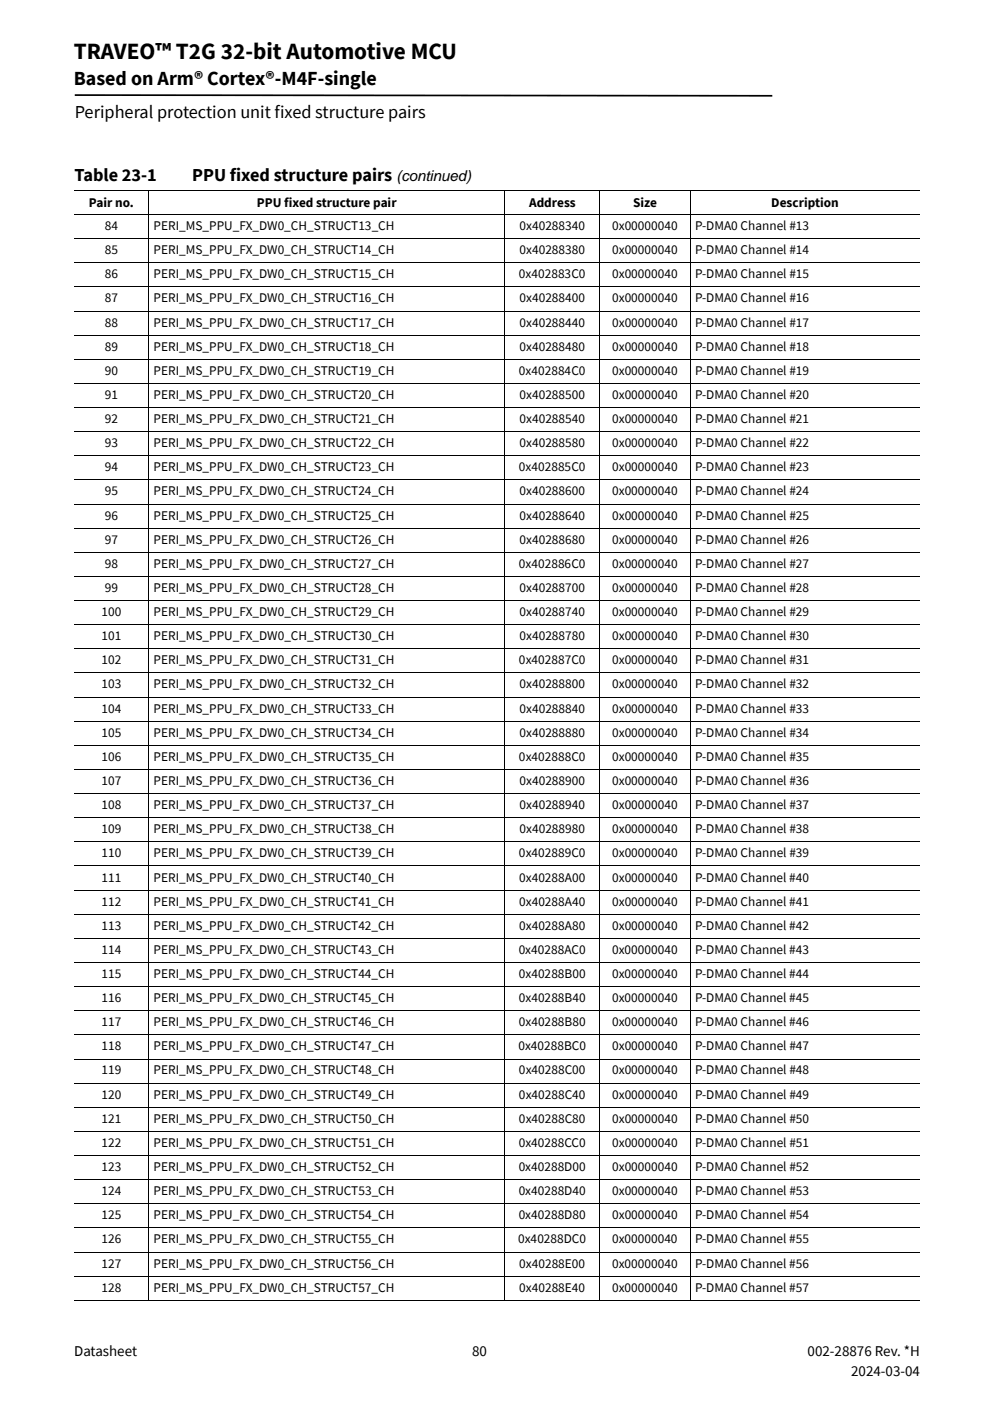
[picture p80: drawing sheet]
<svg xmlns="http://www.w3.org/2000/svg" width="210mm" height="297mm" viewBox="0 0 210 297" stroke-linecap="round" stroke-linejoin="round" font-family="sans-serif">
<defs><g id="words">
<text font-size="4.9" x="15.7" y="12.4">TRAVEO™ T2G 32-bit Automotive MCU</text>
<text font-size="4.2" x="15.7" y="18">Based on Arm® Cortex®-M4F-single</text>
<g font-size="3.9">
<text x="15.9" y="25">Peripheral protection unit fixed structure pairs</text>
<text x="15.8" y="38.4">Table 23-1</text>
<text x="40.8" y="38.4">PPU fixed structure pairs</text>
</g>
<g font-size="3.2">
<text x="84.1" y="38.4">(continued)</text>
<text x="15.7" y="287.5">Datasheet</text>
<text x="100.1" y="287.5">80</text>
<text x="171.2" y="287.5">002-28876 Rev. *H</text>
<text x="180.5" y="291.8">2024-03-04</text>
</g>
<g font-size="2.8">
<text x="18.9" y="43.8">Pair no.</text>
<text x="54.5" y="43.8">PPU fixed structure pair</text>
<text x="112.2" y="43.8">Address</text>
<text x="134.2" y="43.8">Size</text>
<text x="163.5" y="43.8">Description</text>
<text x="22.2" y="48.8">84</text>
<text x="22.2" y="53.9">85</text>
<text x="32.6" y="48.8">PERI_MS_PPU_FX_DW0_CH_STRUCT13_CH</text>
<text x="32.6" y="53.9">PERI_MS_PPU_FX_DW0_CH_STRUCT14_CH</text>
<text x="110.1" y="48.8">0x40288340</text>
<text x="110.1" y="53.9">0x40288380</text>
<text x="129.8" y="48.8">0x00000040</text>
<text x="129.8" y="53.9">0x00000040</text>
<text x="147.4" y="48.8">P-DMA0 Channel #13</text>
<text x="147.4" y="53.9">P-DMA0 Channel #14</text>
<text x="22.2" y="59">86</text>
<text x="32.6" y="59">PERI_MS_PPU_FX_DW0_CH_STRUCT15_CH</text>
<text x="110" y="59">0x402883C0</text>
<text x="129.8" y="59">0x00000040</text>
<text x="147.4" y="59">P-DMA0 Channel #15</text>
<text x="22.2" y="64.1">87</text>
<text x="32.6" y="64.1">PERI_MS_PPU_FX_DW0_CH_STRUCT16_CH</text>
<text x="110.1" y="64.1">0x40288400</text>
<text x="129.8" y="64.1">0x00000040</text>
<text x="147.4" y="64.1">P-DMA0 Channel #16</text>
<text x="22.2" y="69.2">88</text>
<text x="32.6" y="69.2">PERI_MS_PPU_FX_DW0_CH_STRUCT17_CH</text>
<text x="110.1" y="69.2">0x40288440</text>
<text x="129.8" y="69.2">0x00000040</text>
<text x="147.4" y="69.2">P-DMA0 Channel #17</text>
<text x="22.2" y="74.4">89</text>
<text x="32.6" y="74.4">PERI_MS_PPU_FX_DW0_CH_STRUCT18_CH</text>
<text x="110.1" y="74.4">0x40288480</text>
<text x="129.8" y="74.4">0x00000040</text>
<text x="147.4" y="74.4">P-DMA0 Channel #18</text>
<text x="22.2" y="79.5">90</text>
<text x="32.6" y="79.5">PERI_MS_PPU_FX_DW0_CH_STRUCT19_CH</text>
<text x="110" y="79.5">0x402884C0</text>
<text x="129.8" y="79.5">0x00000040</text>
<text x="147.4" y="79.5">P-DMA0 Channel #19</text>
<text x="22.2" y="84.6">91</text>
<text x="22.2" y="89.7">92</text>
<text x="32.6" y="84.6">PERI_MS_PPU_FX_DW0_CH_STRUCT20_CH</text>
<text x="32.6" y="89.7">PERI_MS_PPU_FX_DW0_CH_STRUCT21_CH</text>
<text x="110.1" y="84.6">0x40288500</text>
<text x="110.1" y="89.7">0x40288540</text>
<text x="129.8" y="84.6">0x00000040</text>
<text x="129.8" y="89.7">0x00000040</text>
<text x="147.4" y="84.6">P-DMA0 Channel #20</text>
<text x="147.4" y="89.7">P-DMA0 Channel #21</text>
<text x="22.2" y="94.8">93</text>
<text x="32.6" y="94.8">PERI_MS_PPU_FX_DW0_CH_STRUCT22_CH</text>
<text x="110.1" y="94.8">0x40288580</text>
<text x="129.8" y="94.8">0x00000040</text>
<text x="147.4" y="94.8">P-DMA0 Channel #22</text>
<text x="22.2" y="99.9">94</text>
<text x="32.6" y="99.9">PERI_MS_PPU_FX_DW0_CH_STRUCT23_CH</text>
<text x="110" y="99.9">0x402885C0</text>
<text x="129.8" y="99.9">0x00000040</text>
<text x="147.4" y="99.9">P-DMA0 Channel #23</text>
<text x="22.2" y="105">95</text>
<text x="32.6" y="105">PERI_MS_PPU_FX_DW0_CH_STRUCT24_CH</text>
<text x="110.1" y="105">0x40288600</text>
<text x="129.8" y="105">0x00000040</text>
<text x="147.4" y="105">P-DMA0 Channel #24</text>
<text x="22.2" y="110.2">96</text>
<text x="32.6" y="110.2">PERI_MS_PPU_FX_DW0_CH_STRUCT25_CH</text>
<text x="110.1" y="110.2">0x40288640</text>
<text x="129.8" y="110.2">0x00000040</text>
<text x="147.4" y="110.2">P-DMA0 Channel #25</text>
<text x="22.2" y="115.3">97</text>
<text x="32.6" y="115.3">PERI_MS_PPU_FX_DW0_CH_STRUCT26_CH</text>
<text x="110.1" y="115.3">0x40288680</text>
<text x="129.8" y="115.3">0x00000040</text>
<text x="147.4" y="115.3">P-DMA0 Channel #26</text>
<text x="22.2" y="120.4">98</text>
<text x="22.2" y="125.5">99</text>
<text x="32.6" y="120.4">PERI_MS_PPU_FX_DW0_CH_STRUCT27_CH</text>
<text x="32.6" y="125.5">PERI_MS_PPU_FX_DW0_CH_STRUCT28_CH</text>
<text x="110" y="120.4">0x402886C0</text>
<text x="110.1" y="125.5">0x40288700</text>
<text x="129.8" y="120.4">0x00000040</text>
<text x="129.8" y="125.5">0x00000040</text>
<text x="147.4" y="120.4">P-DMA0 Channel #27</text>
<text x="147.4" y="125.5">P-DMA0 Channel #28</text>
<text x="21.5" y="130.6">100</text>
<text x="32.6" y="130.6">PERI_MS_PPU_FX_DW0_CH_STRUCT29_CH</text>
<text x="110.1" y="130.6">0x40288740</text>
<text x="129.8" y="130.6">0x00000040</text>
<text x="147.4" y="130.6">P-DMA0 Channel #29</text>
<text x="21.5" y="135.7">101</text>
<text x="32.6" y="135.7">PERI_MS_PPU_FX_DW0_CH_STRUCT30_CH</text>
<text x="110.1" y="135.7">0x40288780</text>
<text x="129.8" y="135.7">0x00000040</text>
<text x="147.4" y="135.7">P-DMA0 Channel #30</text>
<text x="21.5" y="140.9">102</text>
<text x="32.6" y="140.9">PERI_MS_PPU_FX_DW0_CH_STRUCT31_CH</text>
<text x="110" y="140.9">0x402887C0</text>
<text x="129.8" y="140.9">0x00000040</text>
<text x="147.4" y="140.9">P-DMA0 Channel #31</text>
<text x="21.5" y="146">103</text>
<text x="32.6" y="146">PERI_MS_PPU_FX_DW0_CH_STRUCT32_CH</text>
<text x="110.1" y="146">0x40288800</text>
<text x="129.8" y="146">0x00000040</text>
<text x="147.4" y="146">P-DMA0 Channel #32</text>
<text x="21.5" y="151.1">104</text>
<text x="32.6" y="151.1">PERI_MS_PPU_FX_DW0_CH_STRUCT33_CH</text>
<text x="110.1" y="151.1">0x40288840</text>
<text x="129.8" y="151.1">0x00000040</text>
<text x="147.4" y="151.1">P-DMA0 Channel #33</text>
<text x="21.5" y="156.2">105</text>
<text x="21.5" y="161.3">106</text>
<text x="32.6" y="156.2">PERI_MS_PPU_FX_DW0_CH_STRUCT34_CH</text>
<text x="32.6" y="161.3">PERI_MS_PPU_FX_DW0_CH_STRUCT35_CH</text>
<text x="110" y="161.3">0x402888C0</text>
<text x="110.1" y="156.2">0x40288880</text>
<text x="129.8" y="161.3">0x00000040</text>
<text x="129.8" y="156.2">0x00000040</text>
<text x="147.4" y="161.3">P-DMA0 Channel #35</text>
<text x="147.4" y="156.2">P-DMA0 Channel #34</text>
<text x="21.5" y="166.4">107</text>
<text x="32.6" y="166.4">PERI_MS_PPU_FX_DW0_CH_STRUCT36_CH</text>
<text x="110.1" y="166.4">0x40288900</text>
<text x="129.8" y="166.4">0x00000040</text>
<text x="147.4" y="166.4">P-DMA0 Channel #36</text>
<text x="21.5" y="171.6">108</text>
<text x="32.6" y="171.6">PERI_MS_PPU_FX_DW0_CH_STRUCT37_CH</text>
<text x="110.1" y="171.6">0x40288940</text>
<text x="129.8" y="171.6">0x00000040</text>
<text x="147.4" y="171.6">P-DMA0 Channel #37</text>
<text x="21.5" y="176.7">109</text>
<text x="32.6" y="176.7">PERI_MS_PPU_FX_DW0_CH_STRUCT38_CH</text>
<text x="110.1" y="176.7">0x40288980</text>
<text x="129.8" y="176.7">0x00000040</text>
<text x="147.4" y="176.7">P-DMA0 Channel #38</text>
<text x="21.5" y="181.8">110</text>
<text x="32.6" y="181.8">PERI_MS_PPU_FX_DW0_CH_STRUCT39_CH</text>
<text x="110" y="181.8">0x402889C0</text>
<text x="129.8" y="181.8">0x00000040</text>
<text x="147.4" y="181.8">P-DMA0 Channel #39</text>
<text x="21.5" y="186.9">111</text>
<text x="32.6" y="186.9">PERI_MS_PPU_FX_DW0_CH_STRUCT40_CH</text>
<text x="110.1" y="186.9">0x40288A00</text>
<text x="129.8" y="186.9">0x00000040</text>
<text x="147.4" y="186.9">P-DMA0 Channel #40</text>
<text x="21.5" y="192">112</text>
<text x="21.5" y="197.1">113</text>
<text x="32.6" y="192">PERI_MS_PPU_FX_DW0_CH_STRUCT41_CH</text>
<text x="32.6" y="197.1">PERI_MS_PPU_FX_DW0_CH_STRUCT42_CH</text>
<text x="110.1" y="192">0x40288A40</text>
<text x="110.1" y="197.1">0x40288A80</text>
<text x="129.8" y="192">0x00000040</text>
<text x="129.8" y="197.1">0x00000040</text>
<text x="147.4" y="192">P-DMA0 Channel #41</text>
<text x="147.4" y="197.1">P-DMA0 Channel #42</text>
<text x="21.5" y="202.2">114</text>
<text x="32.6" y="202.2">PERI_MS_PPU_FX_DW0_CH_STRUCT43_CH</text>
<text x="110" y="202.2">0x40288AC0</text>
<text x="129.8" y="202.2">0x00000040</text>
<text x="147.4" y="202.2">P-DMA0 Channel #43</text>
<text x="21.5" y="207.3">115</text>
<text x="32.6" y="207.3">PERI_MS_PPU_FX_DW0_CH_STRUCT44_CH</text>
<text x="110" y="207.3">0x40288B00</text>
<text x="129.8" y="207.3">0x00000040</text>
<text x="147.4" y="207.3">P-DMA0 Channel #44</text>
<text x="21.5" y="212.5">116</text>
<text x="32.6" y="212.5">PERI_MS_PPU_FX_DW0_CH_STRUCT45_CH</text>
<text x="110" y="212.5">0x40288B40</text>
<text x="129.8" y="212.5">0x00000040</text>
<text x="147.4" y="212.5">P-DMA0 Channel #45</text>
<text x="21.5" y="217.6">117</text>
<text x="32.6" y="217.6">PERI_MS_PPU_FX_DW0_CH_STRUCT46_CH</text>
<text x="110" y="217.6">0x40288B80</text>
<text x="129.8" y="217.6">0x00000040</text>
<text x="147.4" y="217.6">P-DMA0 Channel #46</text>
<text x="21.5" y="222.7">118</text>
<text x="21.5" y="227.8">119</text>
<text x="32.6" y="222.7">PERI_MS_PPU_FX_DW0_CH_STRUCT47_CH</text>
<text x="32.6" y="227.8">PERI_MS_PPU_FX_DW0_CH_STRUCT48_CH</text>
<text x="109.9" y="222.7">0x40288BC0</text>
<text x="110" y="227.8">0x40288C00</text>
<text x="129.8" y="222.7">0x00000040</text>
<text x="129.8" y="227.8">0x00000040</text>
<text x="147.4" y="222.7">P-DMA0 Channel #47</text>
<text x="147.4" y="227.8">P-DMA0 Channel #48</text>
<text x="21.5" y="232.9">120</text>
<text x="32.6" y="232.9">PERI_MS_PPU_FX_DW0_CH_STRUCT49_CH</text>
<text x="110" y="232.9">0x40288C40</text>
<text x="129.8" y="232.9">0x00000040</text>
<text x="147.4" y="232.9">P-DMA0 Channel #49</text>
<text x="21.5" y="238">121</text>
<text x="32.6" y="238">PERI_MS_PPU_FX_DW0_CH_STRUCT50_CH</text>
<text x="110" y="238">0x40288C80</text>
<text x="129.8" y="238">0x00000040</text>
<text x="147.4" y="238">P-DMA0 Channel #50</text>
<text x="21.5" y="243.2">122</text>
<text x="32.6" y="243.2">PERI_MS_PPU_FX_DW0_CH_STRUCT51_CH</text>
<text x="110" y="243.2">0x40288CC0</text>
<text x="129.8" y="243.2">0x00000040</text>
<text x="147.4" y="243.2">P-DMA0 Channel #51</text>
<text x="21.5" y="248.3">123</text>
<text x="32.6" y="248.3">PERI_MS_PPU_FX_DW0_CH_STRUCT52_CH</text>
<text x="110" y="248.3">0x40288D00</text>
<text x="129.8" y="248.3">0x00000040</text>
<text x="147.4" y="248.3">P-DMA0 Channel #52</text>
<text x="21.5" y="253.4">124</text>
<text x="32.6" y="253.4">PERI_MS_PPU_FX_DW0_CH_STRUCT53_CH</text>
<text x="110" y="253.4">0x40288D40</text>
<text x="129.8" y="253.4">0x00000040</text>
<text x="147.4" y="253.4">P-DMA0 Channel #53</text>
<text x="21.5" y="258.5">125</text>
<text x="21.5" y="263.6">126</text>
<text x="32.6" y="263.6">PERI_MS_PPU_FX_DW0_CH_STRUCT55_CH</text>
<text x="32.6" y="258.5">PERI_MS_PPU_FX_DW0_CH_STRUCT54_CH</text>
<text x="109.9" y="263.6">0x40288DC0</text>
<text x="110" y="258.5">0x40288D80</text>
<text x="129.8" y="263.6">0x00000040</text>
<text x="129.8" y="258.5">0x00000040</text>
<text x="147.4" y="263.6">P-DMA0 Channel #55</text>
<text x="147.4" y="258.5">P-DMA0 Channel #54</text>
<text x="21.5" y="268.7">127</text>
<text x="32.6" y="268.7">PERI_MS_PPU_FX_DW0_CH_STRUCT56_CH</text>
<text x="110.1" y="268.7">0x40288E00</text>
<text x="129.8" y="268.7">0x00000040</text>
<text x="147.4" y="268.7">P-DMA0 Channel #56</text>
<text x="21.5" y="273.9">128</text>
<text x="32.6" y="273.9">PERI_MS_PPU_FX_DW0_CH_STRUCT57_CH</text>
<text x="110.1" y="273.9">0x40288E40</text>
<text x="129.8" y="273.9">0x00000040</text>
<text x="147.4" y="273.9">P-DMA0 Channel #57</text>
</g>
</g></defs>
<path d="M15.9 20l147.8 .1v.4l-147.8-.2z" fill="#000"/>
<path d="M169.2 5.1h36.3v16h-36.3z" fill="#fff"/>
<g fill="none" stroke="#000" stroke-width=".21">
<path d="M15.8 40.4h179.2M15.8 45.5h179.2M15.8 50.6h179.2M15.8 55.7h179.2M31.5 40.3v235.5M107 45.4v230.4M107.1 40.3v5.3M127.2 40.3v235.5M146.3 40.3v235.5M15.8 60.8h179.2M15.8 66h179.2M15.8 71.1h179.2"/>
<path d="M15.8 76.2h179.2M15.8 81.3h179.2M15.8 86.4h179.2M15.8 91.5h179.2M15.8 96.6h179.2M15.8 101.7h179.2M15.8 106.9h179.2M15.8 112h179.2M15.8 117.1h179.2M15.8 122.2h179.2M15.8 127.3h179.2M15.8 132.4h179.2"/>
<path d="M15.8 137.6h179.2M15.8 142.7h179.2M15.8 147.8h179.2M15.8 152.9h179.2M15.8 158h179.2M15.8 163.1h179.2M15.8 168.3h179.2M15.8 173.4h179.2M15.8 178.5h179.2M15.8 183.6h179.2M15.8 188.7h179.2M15.8 193.8h179.2"/>
<path d="M15.8 198.9h179.2M15.8 204.1h179.2M15.8 209.2h179.2M15.8 214.3h179.2M15.8 219.4h179.2M15.8 224.5h179.2M15.8 229.6h179.2M15.8 234.8h179.2M15.8 239.9h179.2M15.8 245h179.2M15.8 250.1h179.2M15.8 255.2h179.2"/>
<path d="M15.8 260.3h179.2M15.8 265.5h179.2M15.8 270.6h179.2M15.8 275.7h179.2"/>
</g>
<use href="#words"/>
</svg>
